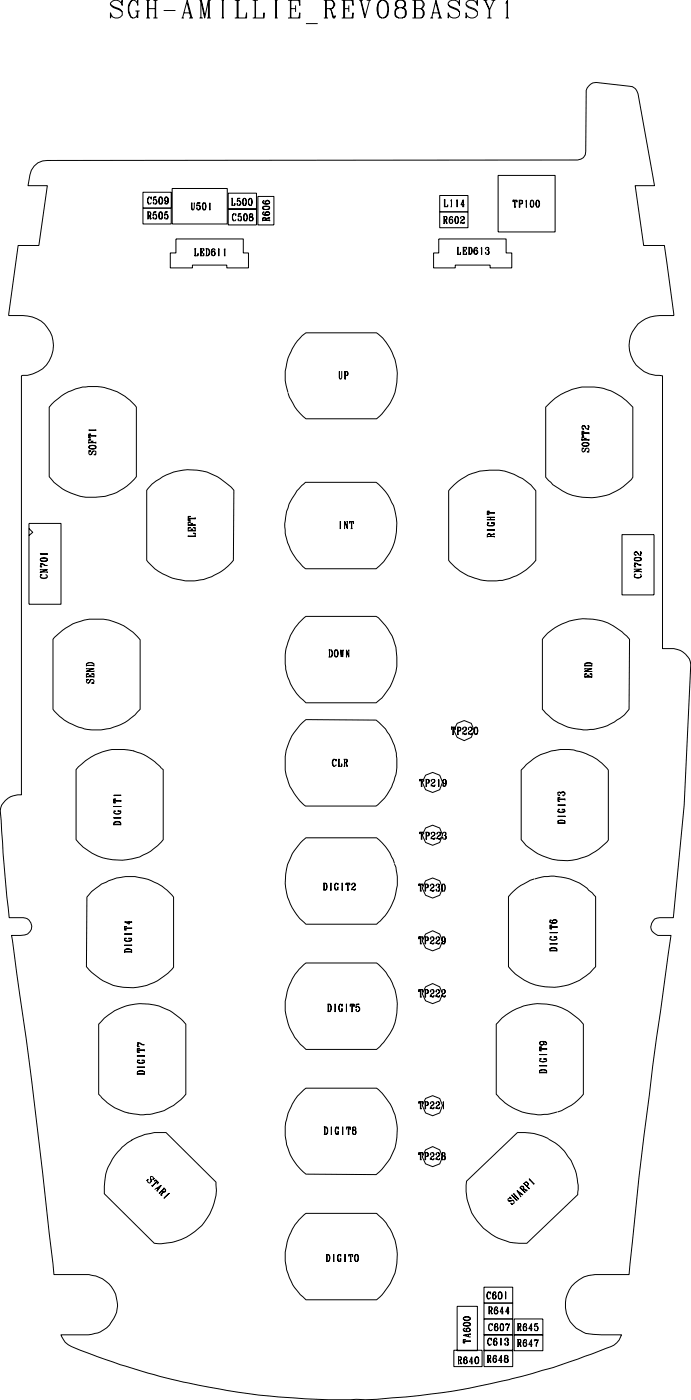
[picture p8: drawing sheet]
<svg xmlns="http://www.w3.org/2000/svg" width="125mm" height="253mm" viewBox="0 0 125 253" stroke-linecap="round" stroke-linejoin="round" font-family="sans-serif">
<g fill="none" stroke="#000" stroke-width=".18">
<path d="M20 .8l.6 .4a1.9 1.9 0 0 1 1.5 1 1.03 1.03 0 0 1-.5 1 1.03 1.03 0 0 1-1.2-.1l-.4-.8v1l.1-.6M21.9 .6l.2-.6v1a1.17 1.17 0 0 0-.9-1 1.17 1.17 0 0 0-1.2 .6 .95 .95 0 0 0 .6 .8l.9 .3 .6 .5M24 0l-.3 .2a2.3 2.3 0 0 0 .3 3.1M24.5 2h.7M24.8 .6l.1 .4v-1l-.1 .6a.75 .75 0 0 0-1.2-.4 2.46 2.46 0 0 0 0 2.9 .75 .75 0 0 0 1.2-.4M24.8 2v1.3M24.9 2v1.3M26.4 3.3h.7M26.4 0h.7M26.7 0v3.3M26.8 1.6h1.3M26.8 0v3.3"/>
<path d="M27.7 3.3h.8M27.7 0h.8M28.1 0v3.3M29.6 1.9h2.1M32.8 3.3h.4M33 3.3l.8-3.3 .9 3.3M33.2 2.3h1.2M33.8 .6l.7 2.7M34.2 3.3h.7M36.1 3.3h.6M36.1 0h.3l.6 2.7M36.3 3.3v-3.3l.7 3.3 .7-3.3v3.3"/>
<path d="M37.4 3.3h.7M37.7 0h.4M37.8 0v3.3M40.1 3.3h.4M40.1 0h.4M40.2 0v3.3M40.3 0v3.3M42.4 3.3h2.2v-1l-.2 1M42.4 0h1M42.9 0v3.3M43 0v3.3M45.7 3.3h2v-1l-.1 1"/>
<path d="M45.7 0h.9M46.1 0v3.3M46.2 0v3.3M49.7 3.3h.5M49.7 0h.5M49.8 0v3.3M49.9 0v3.3M52.1 3.3h2.1v-1l-.2 1M52.1 0h2.1v1l-.2-1M52.5 0v3.3M52.6 1.6h.8M52.6 0v3.3"/>
<path d="M53.4 1v1.2M55.3 4.3h2.1M58.5 3.3h.8M58.5 0h1.4M58.9 0v3.3M59 0v3.3M59.6 1.6l.2 .1M59.8 1.7l.4 1.6h.3l.1-.6M59.8 1.7l.5 1.4h.2l.1-.2M59.9 0a.88 .88 0 0 1 0 1.6M59.9 0a.78 .78 0 0 1 .6 .8 .78 .78 0 0 1-.6 .8h-.9M61.8 3.3h2v-1l-.2 1"/>
<path d="M61.8 0h2v1l-.2-1M62.1 0v3.3M62.3 0v3.3M62.3 1.6h.7M63 1v1.2M64.9 0h.7M65.2 0l.7 3.3 .9-3.3M65.3 0l.6 2.7M66.3 0h.7M69 0a1.55 1.55 0 0 0-.8 1.9l.1 .8a.96 .96 0 0 0 .9 .6 .96 .96 0 0 0 .9-.6v-2.1l-.3-.4-.5-.2a.96 .96 0 0 0-.9 .6 3.7 3.7 0 0 0 .2 2.3l.4 .4M69.3 0a1.6 1.6 0 0 1 .8 1.9 1.43 1.43 0 0 1-.8 1.4M72.1 1.4l-.6 .6v.7l.6 .6"/>
<path d="M72.1 0l-.5 .2-.1 .4v.4a1.24 1.24 0 0 0 1.7 .2v-1l-1.1-.2a.74 .74 0 0 0-.5 .7 .74 .74 0 0 0 .5 .7M72.7 1.4l.3 .2 .3 .4-.1 .9-.5 .4M72.7 0a.72 .72 0 0 1 .3 1.2l-.3 .2 .5 .2 .2 .4v.7l-.1 .2a1.13 1.13 0 0 1-1.9-.2l.1-1 .6-.3M74.5 0h1.6M75 0v3.3M75 1.6h1.1M76.1 1.6a1.01 1.01 0 0 1 0 1.7M76.1 1.6a.88 .88 0 0 1 .6 .8 .88 .88 0 0 1-.6 .9h-1.6M76.1 0a.88 .88 0 0 1 0 1.6M76.1 0a.78 .78 0 0 1 .6 .8 .78 .78 0 0 1-.6 .8M77.8 3.3h.5M78 3.3l.8-3.3 .8 3.3"/>
<path d="M78.2 2.3h1.1M78.8 .6l.8 2.7M79.1 3.3h.8M81 .8l.3 .3 1.2 .5a1.03 1.03 0 0 1 .6 1.1 1.11 1.11 0 0 1-1.2 .6 1.11 1.11 0 0 1-.9-1v1l.2-.6M82.9 .6l.2-.6v1a1.11 1.11 0 0 0-.9-1 1.11 1.11 0 0 0-1.2 .6 .95 .95 0 0 0 .6 .8l1.2 .5 .3 .3M84.2 .8l.6 .4a1.9 1.9 0 0 1 1.5 1v.5a1.11 1.11 0 0 1-1.2 .6 1.11 1.11 0 0 1-.9-1v1l.1-.6M86.1 .6l.2-.6v1a1.11 1.11 0 0 0-.9-1 1.11 1.11 0 0 0-1.2 .6 .74 .74 0 0 0 .6 .8l.9 .3 .6 .5M87.4 0h.7M87.7 0l.7 1.7v1.6M87.7 0l.8 1.7 .8-1.7M88.1 3.3h.7M88.5 1.7v1.6"/>
<path d="M88.8 0h.7M91.4 .6l.3-.6v3.3M91.4 3.3h.6M91.7 .2v3.1M6.2 30.1l.7-.6 .8-.4 .9-.1h95.8a1.45 1.45 0 0 0 1.5-1.6l.1-10.7a1.87 1.87 0 0 1 1.7-1.8l6 .7a1.63 1.63 0 0 1 1.6 1.4l3 16.6h-3.5l1.5 10.8h3.8l1.7 12.7a8.6 8.6 0 0 0-5.8 1 5.4 5.4 0 0 0-2 6.1 5.4 5.4 0 0 0 5.2 3.7l.5 .1v49.4a4.8 4.8 0 0 1 4.2 1 2.49 2.49 0 0 1 1 1.9l-1.2 25.4-2 20.4h-2.5a1.63 1.63 0 0 0-1.6 1.4 1.63 1.63 0 0 0 1.3 1.8h2.4a1207.1 1207.1 0 0 0-7.4 59.4l-.2 2h-6.1a5.5 5.5 0 0 0-5.3 4.6 5.5 5.5 0 0 0 3.6 6l2.9 .3h3.5a3.5 3.5 0 0 1-2.8 2.4 127.5 127.5 0 0 1-78.6 5.6l-4.1-1.1a125.3 125.3 0 0 1-14.5-5.1 4 4 0 0 1-1.3-1.8h5a5.5 5.5 0 0 0 5-4.1 5.5 5.5 0 0 0-2.5-6.1l-1.2-.5-1.3-.2h-6.3a1149.2 1149.2 0 0 0-6.7-54.5l-.9-6.9h1.6a1.63 1.63 0 0 0 2-1.1 1.63 1.63 0 0 0-1.1-2l-2.9-.1a283.4 283.4 0 0 1-1.5-17.6 3.3 3.3 0 0 1 1.7-4.3l1.3-.3h.7v-75.9a5.7 5.7 0 0 0 5.7-4.5 5.5 5.5 0 0 0-5.5-6.4h-2.5l1.7-12.7h3.7l1.6-10.8h-3.5l.6-2.8zM25.8 37.7h5.1v2.8h-5.1zM25.8 34.8h5.1v2.9h-5.1zM26.6 39.6h.3M26.6 38.3h.5M26.8 39.6v-1.3v1.3M26.9 35.6a.89 .89 0 0 0 0 1.3M26.9 39h.1"/>
<path d="M27 39l.1 .6h.2v-.2M27 39l.2 .6 .1-.1M27.1 38.3v.7M27.1 38.3l.2 .3-.1 .3-.4 .1M27.3 35.9l.1 .2v-.5l-.1 .3-.3-.3-.1 .1-.2 .3v.7l.2 .2h.3l.2-.2M27.8 38.4l.4-.1h-.4l-.2 .7 .3-.2h.3l.1 .6-.1 .2h-.4l-.2-.2 .1-.1v.1M27.8 35.7l.4-.1h-.4l-.1 .7 .2-.2h.2h.1l.2 .5-.2 .3h-.4l-.1-.3v.1M28.1 38.8l.2 .4-.2 .4M28.1 36.1l.2 .4-.2 .4M29 38.3l-.3 .3v.8l.1 .2h.4l.1-1-.2-.3a.82 .82 0 0 0-.1 1.3M29 35.6l-.3 .3v.8l.1 .2h.4l.2-.7-.2-.5-.1-.1a.82 .82 0 0 0-.1 1.3M29.1 38.3a.89 .89 0 0 1 0 1.3"/>
<path d="M29.1 35.6a.89 .89 0 0 1 0 1.3M29.8 38.4l.5-.1h-.5v.7l.1-.2h.4l.1 .6-.1 .2h-.5v-.3v.1M30 35.6l-.2 .5 .2 .4M30.1 38.8l.3 .4-.3 .4M30.1 35.6l.3 .3v.8l-.3 .2M30.4 36.1v.2l-.3 .2-.3-.2v-.4l.3-.3a.82 .82 0 0 1 .1 1.3h-.4v-.2M31.1 34.1h10v6.4h-10zM34.5 36.7h.3M34.6 36.7v.9l.2 .4 .2-.1 .1-1.2M34.7 36.7l.1 1.3M35 36.7h.2M35.6 36.7h.5h-.5"/>
<path d="M35.6 36.7l-.1 .6 .1-.1h.5l.1 .3-.1 .3-.2 .2-.3-.1v-.3v.2M35.9 37.2h.2v.1v.5l-.2 .2M36.8 36.7h-.1a1.04 1.04 0 0 0 .1 1.3l.3-.1a1.1 1.1 0 0 0 0-1.2h-.4v.3v.8l.1 .2M37 36.7l.2 .3v.8l-.2 .2M37.8 38h.2M37.9 36.7v1.3v-1.3l-.1 .3M41.2 35v2.8h5.2v2.9h-5.2v-2.9h5.2v-2.8zM41.8 37.2h.6M41.8 35.9h.3M41.9 35.9v1.3M42 35.9v1.3M42.3 38.7a.89 .89 0 0 0 0 1.2"/>
<path d="M42.4 37.2v-.4v.4M42.6 38.8l-.3-.1-.3 .3v.7l.2 .2h.3l.1-.2M42.6 38.7v.3M43 36l.4-.1h-.4l-.1 .6 .3-.2 .3 .2v.3l-.1 .4h-.4l-.1-.3M43.1 38.8l.4-.1h-.4l-.1 .6 .2-.2 .3 .1 .1 .6-.1 .1h-.4l-.1-.2M43.2 36.3l.3 .4-.3 .5M43.4 39.1l.2 .3-.2 .5M44.1 35.9l-.2 .2v.8l.1 .3h.4a.92 .92 0 0 0-.2-1.3 .82 .82 0 0 0-.1 1.3M44.2 35.9a.89 .89 0 0 1 0 1.3M44.3 38.7l-.2 .2v.8v.2h.5a.92 .92 0 0 0-.2-1.2 .82 .82 0 0 0-.1 1.2M44.4 38.7a.89 .89 0 0 1 0 1.2M45.2 35.9l-.3 .2v.8l.2 .3h.3a.92 .92 0 0 0-.1-1.3 .82 .82 0 0 0-.1 1.3"/>
<path d="M45.3 35.9l.2 .2v.8l-.2 .3M45.3 39.3h-.1l-.1 .1 .1 .5h.1M45.3 38.7l-.2 .1a.34 .34 0 0 0 .4 .5l.2-.3-.2-.3-.3 .1v.4l.1 .1M45.5 39.3l.2 .1-.2 .5M45.5 38.7v.6l.3 .1-.2 .5h-.5v-.5l.2-.1M46.6 35.6h2.9v5.1h-2.9zM47.5 39.5h.6M47.5 39.5l.2-.1h.3l.1 .5M47.5 39.9h1.2h-1.2M47.5 38.7l.2 .1a.82 .82 0 0 0 1-.1M47.5 37.6a.91 .91 0 0 1 1.2 0M47.5 37.7l.2 .2h.8l.2-.3-.2-.3h-.8l-.2 .4a.91 .91 0 0 0 1.2 0"/>
<path d="M47.5 36.6a.81 .81 0 0 0 1.2 .1M47.5 39.5v.5M47.6 38.4l.1-.1-.2 .2v.2l.2 .2h.9l.1-.2-.1-.4h-.5l-.2 .3 .4 .3M47.6 36.4l.1-.1-.2 .3 .2 .3h.9l.1-.2-.1-.4-.3-.1-.4 .4 .4 .3M47.9 38.6l.4-.3 .4 .3M47.9 36.6l.4-.3 .4 .3M48.1 39.5l.6-.1v.1zM48.1 39.6v.1M48.7 39.8v.2M79.5 38.3h5.1v2.9h-5.1zM79.5 35.4h5.1v2.9h-5.1zM80.2 39.2h.4"/>
<path d="M80.2 37.4h.7v-.3l-.1 .3M80.2 39.2v1.3M80.2 36.1h.3M80.3 36.1v1.3M80.3 39.2v1.3M80.4 36.1v1.3M80.5 39.8l.1 .1M80.6 39.9l.1 .5 .1 .1v-.2M80.6 39.9l.2 .5M80.6 39.2l.2 .1v.4l-.2 .1M80.6 39.2l.2 .1v.4l-.5 .1M81.4 37.4h.3"/>
<path d="M81.5 39.2l-.2 .2v.9l.1 .2M81.6 39.7l.2 .2v.4l-.2 .2M81.6 36.2v1.2v-1.3l-.2 .3M81.8 39.4h-.1l.1-.1-.3-.1a.71 .71 0 0 0-.3 .6 .71 .71 0 0 0 .4 .7l.3-.4-.2-.4h-.3l-.1 .3M82.5 39.2a.72 .72 0 0 0 .1 1.3 .8 .8 0 0 0-.1-1.3l-.2 .2v.8l.2 .3M82.5 37.4h.2M82.6 39.2l.2 .2v.8l-.2 .3M82.6 36.2v1.2v-1.3l-.1 .3M83.3 39.4h-.1a.42 .42 0 0 1 .7-.1v.4a.72 .72 0 0 0-.7 .8M83.6 37.4h.3M83.6 39.2l.3 .3-.4 .4M84 37.1h-.7l.4-1v1.3"/>
<path d="M90 31.7h10.3v10.3h-10.3zM92.8 36.6v-.4v.4M92.8 36.2h.6v.4v-.4M92.9 37.5h.4M93 36.2v1.3M93.1 36.2v1.3M93.8 37.5h.2M93.8 36.2h.4M93.9 36.2v1.3M94 36.2v1.3M94.2 36.2l.2 .1v.5l-.2 .1M94.2 36.2a.35 .35 0 0 1 .3 .4 .35 .35 0 0 1-.3 .3h-.2"/>
<path d="M95.1 37.5h.1M95.1 36.3v1.2v-1.3v.3M96.1 36.2a.75 .75 0 0 0 .1 1.3 .77 .77 0 0 0-.1-1.3l-.2 .3v.7l.2 .3M96.2 36.2l.2 .3v.7l-.2 .3M97.1 36.2a.75 .75 0 0 0 .2 1.3 .77 .77 0 0 0-.2-1.3l-.2 .3v.7l.2 .3M97.3 36.2l.1 .3v.7l-.1 .3M31.8 43.2h12.2v2.6h.9v2.7h-3.9v-.5h-6.2v.5h-4v-2.7h1zM35.1 46.3h.7v-.4l-.1 .4M35.1 45h.4M35.3 45v1.3v-1.3M36.1 46.3h.7v-.4v.4M36.1 45h.7v.4v-.4"/>
<path d="M36.3 46.3v-1.3v1.3M36.3 45.6h.3M36.6 45.4v.5M37.2 45h.4M37.3 46.3v-1.3v1.3M37.6 45l.2 .4v.7l-.2 .2M37.6 45l.2 .3v.7l-.2 .3h-.4M38.5 45l-.2 .3v.8l.2 .2M38.6 45.4l.3 .5-.3 .4M38.8 45.2l.1 .1-.2-.3a.66 .66 0 0 0-.5 .6 .66 .66 0 0 0 .4 .7l.3-.2-.1-.6-.3-.1-.2 .5M39.5 46.3h.1M39.5 45.1v1.2v-1.3v.3"/>
<path d="M40.5 45.3l.2-.3v1.3M40.5 46.3h.2M40.6 45.1v1.2M79.3 43.2h12.2v2.6h1v2.7h-3.9v-.5h-6.3v.5h-3.9v-2.7h.9zM80.2 40.5h.2M82.6 46h.6v-.3v.3M82.6 44.8h.3M82.7 44.8v1.2M82.8 44.8v1.2M83.6 46h.7v-.3l-.1 .3M83.6 44.8h.7v.3l-.1-.3M83.7 44.8v1.2"/>
<path d="M83.8 45.4h.3M83.8 44.8v1.2M83.9 40.1l-.1 .4-.4-.2M83.9 40.3l-.7 .1M84.1 45.1v.5M84.7 44.8h.3M84.8 44.8v1.2M85 44.8l.3 .2v.7l-.3 .3M85 44.8a.67 .67 0 0 1 .3 .7 .67 .67 0 0 1-.6 .5M86 45.3l.3 .3-.3 .4M86 44.8l-.2 .2a.74 .74 0 0 0 .1 1M86.2 44.9l.1 .1-.3-.2-.3 .2v.9l.2 .1 .4-.1 .1-.3-.2-.3h-.3l-.2 .3"/>
<path d="M87 46h.1M87.1 44.9v1.1v-1.2l-.1 .2M87.8 45h-.1a.36 .36 0 0 1 .6-.1v.4h-.3M88.2 44.8l.1 .1-.1 .4a.45 .45 0 0 1 .1 .7 .35 .35 0 0 1-.4 0 .35 .35 0 0 1-.2-.3l.1 .1M88.3 45.4v.6h-.1M9.3 73.2a10.2 10.2 0 0 1 15.3 .5v12.6a10.1 10.1 0 0 1-14.9 1l-.8-1v-12.6zM16 79.6h.4h-.4v.7M16 78.6h.4h-.4v.7h.4l-.4-.1M16 78.8h1.3M16 78.9h1.3M16.1 77.9h1.2M16.4 79.9h.5"/>
<path d="M16.6 79.9v.2M17.3 77.8h-1.3l.3 .2M17.3 77.7v.3M17.3 78.8v.2M17.3 79.9v.4M52.1 71.1a10 10 0 0 1 2.9-10.6l.3-.3h12.8a10 10 0 0 1 0 15.6h-12.8a9.7 9.7 0 0 1-3.2-4.7M61.3 67.3h.1M61.7 67.3h.2M61.8 67.3v1.1l-.2 .2-.3-.2v-1.1v1.1l.2 .2M62.3 67.3h.4M62.3 68.6h.2M62.4 68.6v-1.3v1.3"/>
<path d="M62.7 67.3l.2 .2-.2 .4M62.7 67.3l.2 .1v.4l-.5 .1M98.6 73.7a10.2 10.2 0 0 1 13.7-1.9l2.1 1.9v12.7a10.2 10.2 0 0 1-15.8 0zM105.2 79.1h.3h-.3v.7M105.2 78.1h.3h-.3v.7h.3l-.3-.1M105.2 77.3l.3-.2 .4 .4M105.2 78.3h1.3M105.2 78.4h1.3M105.4 77.7h-.1l-.1-.2 .1-.4h.4a.72 .72 0 0 0 .8 .6M105.5 79.3h.5M105.8 79.3v.3M106.1 77.1h.4l-.2 .5"/>
<path d="M106.3 77.1l.1 .6M106.5 79.6h-1.3h1.3M106.5 78.2v.4M106.5 79.4v.4M5.2 94.7h5.8v14.7h-5.8zM5.2 95.7l.7 .6-.7 .6M16 80.9a.91 .91 0 0 1 1.3 0M16 81a.94 .94 0 0 0 1.3 .1v-.3l-.2-.2h-.7l-.4 .3 .4 .3h.7l.2-.2M16.2 81.6h-.2h.4h-.2a.34 .34 0 0 0-.2 .5 .34 .34 0 0 0 .6 .1l.3-.6M17.2 82.2l.1 .1h-.3l.3-.2v-.4l-.1-.1a.59 .59 0 0 0-.7 .6l-.1 .1M17.3 80.1h-1.3h1.3M27.5 87.6a10.3 10.3 0 0 1 12.3-1l2 1.5 .5 .6-.1 12.7a10 10 0 0 1-15.7 0v-12.7z"/>
<path d="M34 95.6l.4-.1h-.4v.7M34 94.6l.4-.1h-.4v.7M34 93.6l.4-.1h-.4v.6M34 96.9v.3M34 97h1.3M34 97.1h1.3M34 96h1.3M34 96.1h1.3M34 95h1.3M34 95.1h1.3M34 93.8h1.3M34 93.9h1.3"/>
<path d="M34.4 94.1h-.4h.4M34.4 95.7h.5M34.4 94.7h.5M34.7 94.7v.3M34.7 95.7v.3M35.3 96.6l-.4-.1h.4v.7M35.3 95.6l-.4-.1h.4v.7M35.3 93.6v.4M35.3 94.9v.3M54.5 87.9l.7-.6h12.8a10 10 0 0 1 0 15.6h-12.8a10 10 0 0 1-2.7-12.1l1.2-2zM61.4 95.7h.2M61.4 94.4h.2"/>
<path d="M61.5 94.4v1.3v-1.3M62.2 95.7h.2M62.2 94.4h.2l.4 1.2M62.3 94.4v1.3M62.6 94.4h.3M62.8 94.4v1.3l-.4-1.1M63.2 94.7v-.3v.3M63.2 94.4h.7v.3l-.1-.3M63.4 95.7h.3M63.6 94.4v1.3v-1.3M81.4 88.4a10.2 10.2 0 0 1 15.4 .4v12.6a10.1 10.1 0 0 1-15.7 0v-12.6zM88.1 96.8h.6"/>
<path d="M88.1 96.8l.2-.2 .4 .1v.4M88.1 97.1h1.3h-1.3M88.1 95.9h1.3h-1.3M88.1 95l.3 .2h.6l.4-.2M88.1 93.6h1.3h-1.3M88.1 94.1h1.3h-1.3M88.1 92.5h.3h-.3v.6M88.1 93.6v.1M88.1 94v.1M88.1 95.8v.2M88.1 96.8v.5M88.1 94.6h.3"/>
<path d="M88.1 92.8h1.3M88.1 92.9h1.3M88.2 94.6l-.1 .3 .1 .3h1l.2-.2-.2-.4M88.4 93.1h-.3h.3M88.7 93.6v.5M88.8 96.8l-.1 .1M88.8 94.6h.6h-.6M88.8 94.6v.2M89.2 96.6l.2 .1-.6 .1M89.3 96.6l-.5 .2M89.4 92.7v.3M89.4 93.6v.1"/>
<path d="M89.4 94v.1M89.4 95.8v.2M89.4 97v.3M105.2 80.4l.5-.3 .6 .1 .2 .2M105.2 80.4a.73 .73 0 0 0 1.3 0l-.4-.3h-.7l-.2 .3 .2 .3h.7l.4-.3M106 81.1l-.1 .1-.2 .5-.3 .1-.2-.3v-.1l.3-.3h-.3l.2 .1M106.3 81.7l.2 .1h-.4l.4-.3v-.1l-.2-.3h-.3l-.6 .7M112.4 96.8h5.8v10.9h-5.8zM115.7 99.9l.2 .1-.2 .4M115.7 99.9l.1 .6M7.3 104.4l.3 .2h.6l.4-.2M7.3 103.1h1.3l-1.2 .4"/>
<path d="M7.3 101.2a.91 .91 0 0 1 1.3 0M7.3 101.3l.2 .3h.8l.3-.3-.3-.3h-.8l-.2 .2a.84 .84 0 0 0 1.3 .1M7.3 104h.3M7.3 103v.2M7.3 103.5v.2M7.3 103.5h1.3M7.3 102.6h.3M7.4 100.3h1.2M7.4 104l-.1 .4a.72 .72 0 0 0 .6 .3 .72 .72 0 0 0 .7-.4l-.2-.3h-.2M7.6 102l.4 .3h.6l-1.3-.3h.1l-.1 .4 .1 .2v-.4M8.5 103.1l-1.2 .4M8.6 100.2h-1.3l.2 .2"/>
<path d="M8.6 100.1v.3M8.6 103.4v.3M9.8 115.4a11.2 11.2 0 0 1 6.3-3.3 10.3 10.3 0 0 1 9.2 3.7v12.6a10.1 10.1 0 0 1-15.7 0v-12.7zM54 112.7l1.3-1.1h12.7a10 10 0 0 1 1 14.8l-1 .8h-12.7a10 10 0 0 1-1.3-14.5zM59.4 117.6h.5l.2 .5-.1 .6-.2 .2M59.6 118.9v-1.3v1.3M59.8 117.6l.3 .3v.7l-.3 .3h-.4M60.7 117.6h-.1a.92 .92 0 0 0 .1 1.3l.4-.3v-.7l-.2-.3h-.2l-.2 .3v.7l.2 .3M60.8 117.6a.89 .89 0 0 1 0 1.3M61.5 117.6h.2M61.9 117.6v1M61.9 117.6h.2"/>
<path d="M62 117.6l-.1 1.3-.1-1.3-.1 1.3-.1-1.3 .1 1M62.5 117.6h.1M62.5 118.9h.2M62.6 117.6v1.3M62.6 117.6l.4 1.1M63 117.6h.1M63 117.6v1.3l-.4-1.2M99 114.6a10.3 10.3 0 0 1 14.8 1.1l-.1 12.7a8.9 8.9 0 0 1-3.5 2.7 10.1 10.1 0 0 1-12.2-2.7v-12.7zM114.6 104.3l.4 .2h.7l.2-.2M114.6 103h1.3l-1.1 .4M114.6 101.2a.91 .91 0 0 1 1.3 0M114.6 101.2l.3 .3h.8l.2-.3-.2-.3h-.8l-.3 .3a.84 .84 0 0 0 1.3 0"/>
<path d="M114.6 100.1l.4-.2 .4 .4M114.6 102.6h.4M114.6 103.9h.4M114.6 102.9v.2M114.6 103.4v.2M114.6 103.4h1.3M114.8 103.9l-.2 .4a.72 .72 0 0 0 .7 .3 .72 .72 0 0 0 .6-.4l-.2-.3M114.8 102.1v.4M114.8 102.5l.1 .1M114.9 100.5l.1-.1-.2 .1-.2-.2v-.2l.2-.2a.59 .59 0 0 1 .6 .5l.5 .1M115 101.9l.4 .4h.5l-1.3-.4h.2l-.2 .4 .2 .2M115.8 103l-1.2 .4"/>
<path d="M115.9 103.4v.2M15.6 122h.4h-.4v.6M15.6 121h1.4l-1.2 .5M15.6 120.2a1 1 0 0 1 1.4 0M15.6 120.2l.4-.3h.6l.4 .3v.4M15.6 120.2v.4M15.6 120.9v.2M15.6 121.5h1.4M16 122.2h.6M16.3 122.2v.3M16.6 123l-.6 .6-.4-.2 .1-.3 .3-.1h-.4l.3 .1M16.7 123.6h.3h-.4l.3-.1a.34 .34 0 0 0-.1-.5 .34 .34 0 0 0-.5 .1l-.3 .5"/>
<path d="M16.8 121l-1.2 .5v.1M17 122h-.4h.4v.6M17 122.5h-1.4h1.4M17 120.4h-1.4h1.4M17 121.4v.2M24.1 135.9a11.5 11.5 0 0 1 5.4 3.4v12.7a10.2 10.2 0 0 1-15.8 0v-12.7a10.3 10.3 0 0 1 10.5-3.4M54.3 131.2l1-1 12.7 .1a9.9 9.9 0 0 1 0 15.6h-12.8a10.8 10.8 0 0 1-3.6-6.5 10.2 10.2 0 0 1 2.7-8.2zM60.4 137.4l-.2 .3v.7l.2 .3M60.7 137.6l-.1-.2h-.4a.81 .81 0 0 0 .3 1.3l.2-.2v-.1M60.7 137.4v.4M61.1 138.7h.7v-.4v.4M61.1 137.4h.3"/>
<path d="M61.3 137.4v1.3v-1.3M62.1 137.4h.5M62.1 138.7h.3M62.3 137.4v1.3v-1.3M62.4 138l.1 .1M62.5 138.1l.3 .6-.2-.1zM62.6 137.4v.6M62.6 137.4l.2 .2-.1 .3-.4 .1M81.6 132v-.4v.4M81.6 131.6h.7v.4l-.1-.4M81.8 132.9h.2M81.9 131.6v1.3"/>
<path d="M82.6 132.9h.3M82.6 131.6h.5M82.7 131.6v1.3M82.8 131.6v1.3M83.1 131.6l.1 .2v.4l-.1 .1M83.1 131.6l.2 .2v.3l-.1 .2h-.4M83.6 132.8h.7M83.6 131.8v.2v-.2l.3-.2 .3 .1 .1 .1v.2l-.7 .5v.4M84.1 131.6l.1 .2v.3l-.3 .3M84.3 132.6l-.1 .3h-.2l-.2-.1M84.7 132.8h.7M84.7 131.8v.2v-.2l.2-.2 .4 .1 .1 .1v.2l-.7 .5v.4"/>
<path d="M85.1 131.6l.2 .2v.3l-.4 .3M85.4 132.6l-.1 .3h-.3l-.2-.1M85.9 131.6a.91 .91 0 0 0 .1 1.3 .78 .78 0 0 0-.1-1.3l-.1 .2v.9l.1 .2M86 131.6l.3 .2v.9l-.3 .2M95.1 138.4a10.1 10.1 0 0 1 14.9 1v12.7a10.1 10.1 0 0 1-15.8-.1v-12.6zM105.7 122h.3h-.3v.6M105.7 121h1.3l-1.1 .5M105.7 120.2l.3-.2h.7l.3 .2M105.7 120.2l.2-.2 .7-.1 .4 .2v.5M105.7 121.5h1.3M105.7 122.5h1.3M105.7 120.2v.4"/>
<path d="M105.7 120.9v.3M105.7 120.4h1.3M105.7 120.5h1.3M106 122.2h.6M106.3 122.2v.3M106.9 121l-1.2 .5v.1M107 122h-.4h.4v.6M107 121.5v.1M20.6 149l.3-.2h.7l.2 .2M20.6 149a.68 .68 0 0 1 .7-.3 .68 .68 0 0 1 .5 .7M20.6 147.1a.91 .91 0 0 0 1.2 0M20.6 146h1.2h-1.2"/>
<path d="M20.6 144.7l.3-.1h-.3v.7M20.6 145h1.2h-1.2M20.6 145.9v.2M20.6 147.9v.2h1.2v-.2M20.6 149v.4M20.6 149.2h1.2M20.6 149.3h1.2M20.6 148h1.2M20.6 146.8h.3M20.6 143.9h1.2h-1.2l.2 .1M20.7 146.8l-.1 .3 .3 .2h.7l.2-.2-.1-.3M20.9 145.3h-.3h.3"/>
<path d="M21.3 146.8h.5h-.5M21.3 146.6v.3M21.8 143.9v.1M21.8 144.8v.3M21.8 145.9v.2M58.4 159.8h.4M58.5 159.8v1.3M58.6 159.8v1.3M58.8 159.8l.2 .4v.6l-.2 .3M58.8 159.8a.67 .67 0 0 1 .3 .8 .67 .67 0 0 1-.7 .5M59.7 159.8h.2M59.8 159.8v1.3v-1.3"/>
<path d="M60.7 159.8a.89 .89 0 0 0 0 1.3M61.1 159.8v.4zM61.8 159.8h.1M61.9 159.8v1.3v-1.3M62.6 159.8l-.1 .4v-.4h.7v.4l-.1-.4M62.9 159.8v1.3v-1.3M64 159.8l.2 .2v.3l-.4 .3M71.3 156.3a9.7 9.7 0 0 0-3.2-4.7h-12.8a10 10 0 0 0 0 15.7h12.8a10 10 0 0 0 3.2-10.9M75.9 151v-.4v.4M75.9 150.6h.7v.4l-.1-.4M75.9 141.4v-.3v.3M75.9 141.1h.7v.3l-.1-.3"/>
<path d="M76.1 151.9h.2M76.1 142.3h.2M76.2 141.1v1.2M76.2 150.6v1.3M76.9 149.9l1.3-.5 1.3 .5 .5 1.2-.5 1.4-1.3 .5-1.3-.5-.6-1.4zM76.9 159.4l1.3-.5 1.3 .5 .5 1.4-.5 1.2-1.3 .5-1.3-.5-.6-1.2zM76.9 140.3l1.3-.5 1.3 .5 .5 1.3-.5 1.3-1.3 .5-1.3-.5-.6-1.3zM76.9 151.9h.3M76.9 150.6h.4M76.9 142.3h.3M76.9 141.1h.4M77 141.1v1.2"/>
<path d="M77 150.6v1.3M77.1 141.1v1.2M77.1 150.6v1.3M77.3 150.6l.2 .1v.5l-.2 .1M77.3 150.6a.35 .35 0 0 1 .3 .4 .35 .35 0 0 1-.3 .3h-.2M77.3 141.1h.2v.5l-.2 .1M77.3 141.1h.2l.1 .4-.3 .2h-.2M77.9 150.9l.1 .1v-.3a.33 .33 0 0 1 .5 0 .33 .33 0 0 1 0 .4l-.1 .1a.65 .65 0 0 0-.5 .7M77.9 142.2h.7M77.9 141.3l.1-.2a.35 .35 0 0 1 .4 0 .35 .35 0 0 1 .2 .3l-.7 .6v.3M77.9 141.3h.1M78.4 150.6l.1 .1v.4l-.3 .3"/>
<path d="M78.4 141.1h.1v.4l-.3 .2M78.6 151.5l-.1 .4h-.2l-.2-.2M78.6 151.7l-.7 .1M78.6 142l-.1 .3h-.2l-.2-.1M79.1 150.9l-.1 .1a.33 .33 0 0 1 .4-.4 .33 .33 0 0 1 .1 .6l-.4 .2-.1 .5M79.2 142.3h.2M79.3 141.1v1.2v-1.2l-.1 .2M79.4 150.6l.2 .1v.4l-.4 .3M79.6 151.5v.4h-.3l-.2-.2M79.6 151.7l-.6 .1M80.1 150.9h-.1a.36 .36 0 0 1 .6-.2v.4l-.4 .1M80.2 141.1l-.1 .1v.5l.1 .1"/>
<path d="M80.3 141.1l.3 .1v.8l-.3 .3M80.4 150.6l.2 .2-.2 .4a.35 .35 0 0 1 .3 .4 .35 .35 0 0 1-.4 .3 .35 .35 0 0 1-.3-.4l.1 .1M80.6 151.3v.5l-.2 .1M80.6 141.5v.2l-.3 .1-.2-.1-.1-.3 .3-.3a.76 .76 0 0 1 0 1.2l-.2-.1v-.2v.2M96.6 159.1a9.8 9.8 0 0 0-4.7 3.2v12.7a10.2 10.2 0 0 0 15.8 0v-12.7l-.4-.4a9.5 9.5 0 0 0-5.4-3.1 9.3 9.3 0 0 0-5.2 .3M100.8 148.7a.87 .87 0 0 1 1.3 0v.4M100.8 147.7h1.3h-1.3M100.8 146.8l.3 .2h.7l.3-.2M100.8 145.7h1.3h-1.3M100.8 144.4h.4h-.4v.6h.4h-.4M100.8 143.6v-.2h.5l.1 .2 .1-.3h.5l.1 .5-.2 .2-.2-.1h.2M100.8 145.6v.2"/>
<path d="M100.8 147.7v.1M100.8 148.9h1.3M100.8 149h1.3M100.8 144.6h1.3M100.8 144.7h1.3M101 146.6l-.2-.1h.4l-.4 .1v.3a.9 .9 0 0 0 1.3-.2l-.1-.1M101.4 143.7l-.2-.4-.4 .1v.5h.3M101.5 143.4l.4-.1 .2 .3M101.6 146.4v.2M101.6 146.5h.5M101.6 146.6h.5M102.1 148.7l-.1-.2h-1l-.2 .1v.5"/>
<path d="M102.1 144.5v.4M102.1 145.6v.2M102.1 147.7v.1M16.6 161.4a10.1 10.1 0 0 1 14.8 1v12.7a10.1 10.1 0 0 1-15.8-.1l.1-12.6zM22.5 172l.4-.2h.7l.2 .2M22.5 172l.3-.2h.7l.3 .2v.4M22.5 171.1h1.3h-1.3M22.5 170.1l.3 .2h.7l.3-.2M22.5 169h1.3h-1.3M22.5 167.7h.4h-.4v.6M22.5 169v.1M22.5 171v.2"/>
<path d="M22.5 172v.4M22.5 169.8h.4zM22.5 168h1.3M22.6 166.9h1.2M22.7 169.9l-.2 .2a.74 .74 0 0 0 1.3 0l-.2-.2M22.9 168.3h-.4h.4M23.3 169.7v.3M23.3 169.8h.5M23.3 169.9h.5M23.4 166.7v.6l-.9-.4h1.3M23.8 172.3h-1.3h1.3M23.8 166.8v.2"/>
<path d="M23.8 167.9v.2M23.8 169v.1M23.8 171v.2M54 175.5l1.3-1.2h12.8a10 10 0 0 1 0 15.6h-12.8a10 10 0 0 1-1.3-14.4zM59.7 161.1h.2M60.9 160.6h.3M61 160l-.3-.2-.2 .4 .1 .7 .1 .2 .3-.2M61 160.6v.5M61.1 160.6v.5M61.8 161.1h.1M62.7 161.1h.3M63.6 160.1v.1a.33 .33 0 0 1 .4-.3 .33 .33 0 0 1 .1 .5l-.4 .2-.1 .5"/>
<path d="M64.2 160.8v.3l-.5-.2M64.2 160.9l-.6 .1M75.7 179.5v-.4v.4M75.7 179.1h.7v.4l-.1-.4M75.7 170v-.4v.4M75.7 169.6h.7v.4l-.1-.4M75.7 160.3v-.3v.3M75.7 160h.7v.3l-.1-.3M75.9 170.8h.3M75.9 161.3h.3M76 160v1.3M76 169.6v1.2"/>
<path d="M76 179.1v1.4M76.1 160v1.3M76.1 169.6v1.2M76.1 179.1v1.4M76.8 169.6h.4M76.8 179.1h.4M76.8 170.8h.2M76.8 161.3h.2M76.8 160h.4M76.8 160v1.3M76.8 169.6v1.2M76.8 179.1v1.4"/>
<path d="M76.9 160v1.3M76.9 169.6v1.2M76.9 179.1v1.4M77.2 179.1l.1 .2v.4l-.1 .1M77.2 179.1l.2 .3-.1 .4h-.4M77.2 169.6l.1 .1v.4l-.1 .1M77.2 169.6l.2 .2-.1 .4h-.4M77.2 160l.1 .2v.4l-.1 .1M77.2 160l.1 .1 .1 .3-.1 .2-.4 .1M77.9 179.4v.1l-.1-.1a.36 .36 0 0 1 .5-.2 .36 .36 0 0 1 0 .6 .57 .57 0 0 0-.5 .7M77.9 169.8v.2l-.1-.1a.36 .36 0 0 1 .5-.3 .36 .36 0 0 1 0 .6 .55 .55 0 0 0-.5 .6M77.9 160.3h-.1a.33 .33 0 0 1 .5-.3 .33 .33 0 0 1 0 .6 .7 .7 0 0 0-.5 .7"/>
<path d="M78.2 179.1l.2 .2v.3l-.4 .3M78.2 169.6l.2 .1v.4l-.4 .2M78.2 160l.2 .2v.3l-.4 .3M78.5 170.6l-.1 .2h-.3l-.2-.1M78.5 170.7l-.2 .1-.4-.1h-.1M78.5 161l-.1 .3h-.3l-.2-.2M78.5 161.1l-.2 .2-.4-.2-.1 .1M78.9 179.4v.1l-.1-.1a.36 .36 0 0 1 .6-.2 .36 .36 0 0 1-.1 .6 .57 .57 0 0 0-.5 .7M78.9 169.8v.2l-.1-.1a.36 .36 0 0 1 .6-.3 .36 .36 0 0 1-.1 .6 .55 .55 0 0 0-.5 .6M78.9 160.3h-.1l.3-.3 .3 .1v.4l-.3 .1M79.2 179.1l.2 .2v.3l-.3 .3M79.2 169.6l.2 .1v.4l-.3 .2"/>
<path d="M79.2 160l.2 .2-.2 .4 .3 .2-.1 .5h-.5v-.3M79.4 160.7v.5l-.2 .1M79.5 170.6l-.1 .2h-.3l-.1-.1M79.5 170.7l-.2 .1-.3-.1h-.2M79.9 179.4v.1l-.1-.1a.36 .36 0 0 1 .6-.2 .36 .36 0 0 1-.1 .6 .57 .57 0 0 0-.5 .7M80.1 169.6l-.2 .2v.4l.2 .2M80.1 160l-.1 .1a1.1 1.1 0 0 0 0 1.2h.3a1.05 1.05 0 0 0-.1-1.3h-.1l-.2 .3v.7l.2 .3M80.2 179.1l.2 .2v.3l-.3 .3M80.2 169.6l.2 .2v.8l-.2 .2M80.2 160l.2 .3v.7l-.2 .3M80.4 170l-.1 .3-.2 .1-.2-.2-.1-.2 .3-.4h.1a1.05 1.05 0 0 1 .1 1.2h-.4v-.1M99.4 171.8l.3-.2h.6l.4 .2"/>
<path d="M99.4 171.8v-.1a.9 .9 0 0 1 1.3 .1v.4M99.4 170.8h1.3h-1.3M99.4 169.9a.87 .87 0 0 0 1.3 0M99.4 168.8h1.3h-1.3M99.4 167.5l.3-.1h-.3v.7h.3l-.3-.1M99.4 167.8h1.3h-1.3M99.4 166.8l.3 .2h.8l.2-.2M99.4 168.7v.2M99.4 170.7v.2M99.4 171.8v.4M99.4 172h1.3M99.4 172.1h1.3"/>
<path d="M99.6 169.6h-.2h.3l-.3 .1v.3l.3 .1h.8l.2-.2-.2-.3M99.6 166.5h-.2v.4a.78 .78 0 0 0 1.3-.2l-.4-.3-.5 .3 .1 .2 .4 .1M99.6 166.5h.1M99.8 166.7l.3-.2h.4l.2 .2M100.2 169.5v.2M100.2 169.6h.5M100.7 167.6v.4M100.7 168.7v.2M100.7 170.7v.2M24.8 194.1a.91 .91 0 0 1 1.3 0M24.8 194.1l.4-.3h.6l.3 .2v.5M24.8 193.1h1.3h-1.3"/>
<path d="M24.8 192.2l.4 .2h.6l.3-.2M24.8 191.1h1.3h-1.3M24.8 189.8h.4h-.4v.6h.4h-.4M24.8 191v.2M24.8 193.1v.1M24.8 194.1v.4M24.8 194.3h1.3M24.8 194.4h1.3M24.8 191.9h.4zM24.8 190h1.3M24.8 190.1h1.3M24.8 189.4h.4"/>
<path d="M25 192l-.2 .1a.9 .9 0 0 0 1.3 .2v-.3h-.2M25 188.9v.4M25 189.3l.1 .1M25.2 188.7l.5 .4h.4h-.3a1.09 1.09 0 0 0-1-.4h.2l-.2 .5 .2 .1M25.7 191.8v.2M25.7 191.9h.4M25.7 192h.4M26.1 189.9v.4M26.1 191v.2M26.1 193.1v.1M53.8 198.4l1.5-1.5h12.8a10 10 0 0 1-.1 15.7l-12.7-.1a10 10 0 0 1-1.5-14.1zM59.2 181.7h.4"/>
<path d="M59.3 181.7v1.4M59.4 181.7v1.4M59.6 181.7l.2 .4v.6l-.2 .4M59.6 181.7a.82 .82 0 0 1 0 1.4h-.4M60.5 181.7h.2M60.5 183.1h.2M60.6 181.7v1.4v-1.4M61.5 181.7a.98 .98 0 0 0 0 1.4M61.7 182.6h.2M61.8 182l.1 .2v-.5l-.1 .3-.3-.3-.2 .4v.6l.1 .3 .2 .1 .2-.3M61.8 182.6v.5M61.9 182.6v.5"/>
<path d="M62.5 181.7h.2M62.5 183.1h.2M62.6 181.7v1.4v-1.4M63.4 181.7l-.1 .5v-.5h.7v.5v-.5M63.5 183.1h.3M63.6 181.7v1.4v-1.4M64.4 181.8l.5-.1h-.5l-.1 .7 .3-.2 .4 .2v.4l-.3 .3-.3-.1v-.3v.1M64.7 182.2l.3 .4-.3 .5M75.7 199.7v-.3v.3M75.7 199.4h.7v.3l-.1-.3M75.9 180.5h.3M76 199.4v1.3"/>
<path d="M76.1 199.4v1.3M76.8 199.4h.4M76.8 180.5h.2M76.8 199.4v1.3M76.9 198.8l1.3-.5 1.3 .5 .5 1.3-.5 1.3-1.3 .5-1.3-.5-.6-1.3zM76.9 199.4v1.3M77.2 199.4l.1 .2v.4l-.1 .1M77.2 199.4l.1 .1 .1 .3-.1 .2-.4 .1M77.9 199.7h-.1a.33 .33 0 0 1 .5-.3 .33 .33 0 0 1 0 .6l-.4 .2-.1 .5M78.2 199.4l.2 .2v.3l-.4 .3M78.5 180.1l-.1 .4h-.3l-.2-.3M78.5 180.2l-.2 .2-.4-.2-.1 .1"/>
<path d="M78.9 199.7h-.1a.33 .33 0 0 1 .5-.3 .33 .33 0 0 1 0 .6l-.3 .2-.2 .5M79.2 199.4l.2 .2v.3l-.3 .3M79.5 180.1l-.1 .4h-.3l-.1-.3M79.5 180.2l-.2 .2-.3-.2-.2 .1M80.2 199.5v1.2v-1.3l-.1 .3M80.5 180.1l-.1 .4-.4-.3M80.5 180.2l-.2 .2-.3-.2-.2 .1M97.5 193.8l.4-.1h.6l.3 .1M97.5 193.8l.5-.2 .6 .1 .2 .1v.4M97.5 192.9h1.3h-1.3M97.5 192l.2 .1h.9l.2-.1M97.5 190.9h1.3h-1.3"/>
<path d="M97.5 189.5h.4h-.4v.7h.4l-.4-.1M97.5 189.8h1.3h-1.3M97.5 188.7l.4-.2h.4l.3 .1 .2 .2M97.5 188.8l.2 .3h.4l.2-.3M97.5 190.8v.1M97.5 192.8v.2M97.5 193.8v.4M97.5 194.1h1.3M97.5 194.2h1.3M97.5 191.6h.4zM97.7 191.7l-.2 .2a.76 .76 0 0 0 1.3 0l-.2-.2M98 188.5l.3 .2v.3l-.3 .2-.3-.1-.2-.3 .2-.3 .9 .1 .2 .2-.1 .3h-.2h.1"/>
<path d="M98.3 191.5v.3M98.3 191.6h.5M98.3 191.7h.5M98.8 189.7v.3M98.8 190.8v.1M98.8 192.8v.2M23.1 201.4a10.4 10.4 0 0 0 10.5-3.4v-12.6a10.2 10.2 0 0 0-15.8 0v12.6a9.8 9.8 0 0 0 5.4 3.4M23.8 206.3a10.3 10.3 0 0 1 6.2-1.3l9 8.9a10 10 0 0 1-11.1 11.1l-9-8.9a10.1 10.1 0 0 1 5-9.8M27.2 213l.2 .8-.3 .3-.4-.2 .1-.5-.3 .3 .2-.1M27.4 214.5l.2 .3M27.5 214.7l.9-.9-.9 .9M27.7 213.4l.2-.1-.3 .2 .1-.4-.4-.2v1"/>
<path d="M28 215.2l.1 .1M28.2 213.6l-.3 .2 .2-.3 .5 .5-.2 .3 .2-.3M28.3 215.5l.2 .1M28.3 215l.3 .2M28.7 215.9l.2 .2M29 214.6l-.6 .9 .8-1-1.1 .7M29.4 215.7l-.3 .6 .2-.1M29.4 215.7l-.2 .5v.1M29.4 215.6v.1M29.6 215l.3 .3M29.6 216.8l.2 .1M29.7 215l-.9 1 1-.9"/>
<path d="M29.9 215.3v.2l-.4 .2M29.9 215.3l-.1 .4-.2 .1-.4-.3M30.5 216l-.8 .8 .9-.8-.2 .1M58.5 204h.5M58.7 205.3v-1.3v1.3M59 204a.98 .98 0 0 1 0 1.3M59 204l.2 .3v.7l-.2 .3h-.5M59.8 204h.2M59.8 205.3h.2M59.9 204v1.3v-1.3M60.8 204l-.1 .3v.7l.1 .3M61 204.8h.3"/>
<path d="M61.1 204.2l.1 .2v-.4l-.1 .2v-.1l-.2-.1a.82 .82 0 0 0 0 1.3l.2-.1M61.1 204.8v.5M61.2 204.8v.5M61.9 204h.1M61.9 205.3h.1M61.9 204v1.3v-1.3M62.7 204l-.1 .4v-.4h.7v.4v-.4M62.9 205.3h.2M63 204v1.3M63.9 204.6l-.2 .2 .2 .5M63.9 204l-.2 .2 .2 .4h.3l.1-.2-.1-.4h-.3v.6M64.2 204.6l.1 .2-.1 .5"/>
<path d="M64.2 204v.6h.1v.6l-.1 .1h-.3l-.2-.1v-.6h.2M75.7 209v-.4v.4M75.7 208.6h.7v.4l-.1-.4M75.9 200.7h.3M75.9 209.9h.3M76 208.6v1.3M76.1 208.6v1.3M76.8 200.7h.2M76.8 209.9h.2M76.8 208.6h.4M76.8 208.6v1.3M76.9 208.6v1.3"/>
<path d="M77.2 208.6l.1 .2v.4l-.1 .1M77.2 208.6l.2 .3-.1 .4h-.4M77.9 208.9v.1h-.1a.36 .36 0 0 1 .5-.3 .36 .36 0 0 1 0 .6 .55 .55 0 0 0-.5 .6M78.2 208.6l.2 .2v.3l-.4 .3M78.5 200.3l-.1 .4h-.3l-.2-.2M78.5 200.5l-.7 .1M78.5 209.6l-.1 .3h-.3l-.2-.2M78.5 209.7l-.2 .2-.4-.2-.1 .1M78.9 208.9v.1h-.1a.36 .36 0 0 1 .6-.3 .36 .36 0 0 1-.1 .6 .55 .55 0 0 0-.5 .6M79.2 208.6l.2 .2v.3l-.3 .3M79.5 200.3l-.1 .4h-.3l-.1-.2M79.5 200.5l-.7 .1"/>
<path d="M79.5 209.6l-.1 .3h-.3l-.1-.2M79.5 209.7l-.2 .2-.3-.2-.2 .1M80.1 209.2l-.2 .1v.5l.2 .1M80.1 208.6l-.2 .1v.4h.5v-.4l-.3-.1-.2 .3 .2 .3M80.1 200.7h.1M80.2 209.2l.2 .1v.5l-.2 .1M80.2 208.6l.2 .3-.2 .3 .3 .3-.1 .4h-.5l-.1-.2v-.2l.3-.3M91.9 217.3l.9-.1 .1 .5-.2 .2-.4-.2 .3 .3-.1-.1M92.2 216.8v-.2l.2 .3-.2-.1-.4 .2v.2a.52 .52 0 0 0 .8 0h.2M92.6 216.2l-.2 .2M92.8 216.1l.9 .9-.9-.9M92.9 216l-.1 .1"/>
<path d="M93.3 216.5l-.4 .2M93.4 217.2l-.9-.9 .9 .9M93.5 217.2l-.1 .1M93.5 215.6l1 .6-1.1-.7 .7 1.1M93.8 216.9l-.2 .2M94.1 216.1l-.2 .1M94.2 214.7l.3 .1 .1 .3M94.2 214.7l.4 .1 .1 .2-.2 .4M94.2 216.5l-.2 .1M94.2 214.7l-.2 .3 .9 .8-.9-.9M94.5 216.1l-.1 .2M94.5 215.2h.2"/>
<path d="M94.7 215.2l.5 .3-.1-.2M94.7 215.2l.4 .3 .1-.1M95 213.9l.3 .1 .2 .5M95 213.9a.44 .44 0 0 1 .5 .6l-.3 .2M95 215.7l-.2 .2M95 213.9l-.4 .4M95.7 215.1l-1-.9 1 .9M95.7 213.4l.8 .9-.8-.9v.2M95.7 215l-.1 .2M96.6 214.2l-.2 .2M99.1 206.1l-1.1-.5a9.9 9.9 0 0 0-4.5-.6l-9.2 8.8a10 10 0 0 0 10.9 11.2l9.2-8.8a11.2 11.2 0 0 0-1.2-6.1l-.6-.8a7.8 7.8 0 0 0-3.5-3.1M100.7 201.3a10.3 10.3 0 0 1-11-3.3v-12.6a10.2 10.2 0 0 1 15.7 0v12.6a9.8 9.8 0 0 1-4.6 3.3"/>
<path d="M54 220.8l1.3-1.2h12.8a10 10 0 0 1 0 15.6h-12.8a10.1 10.1 0 0 1-1.3-14.4zM59 227h.4M59 227v1.3M59.1 227v1.3M59.4 227l.2 .3v.7l-.2 .3M59.4 227l.2 .5v.6l-.2 .2h-.4M60.2 227h.2M60.2 228.3h.2M60.3 227v1.3v-1.3M61.3 227l-.2 .2v.9l.2 .2M61.4 227.8h.3M61.5 227.2l-.2-.2a.73 .73 0 0 0 0 1.3l.2-.2"/>
<path d="M61.5 227.8v.5M61.6 227v.4zM61.6 227.8v.5M62.3 227h.1M62.3 228.3h.1M62.4 227v1.3v-1.3M63.1 227l-.1 .4v-.4h.7v.4v-.4M63.2 228.3h.4M63.4 227v1.3v-1.3M64.4 227a.72 .72 0 0 0 .1 1.3l.2-.2v-.8l-.2-.3-.3 .3v.8l.2 .2M64.5 227a.89 .89 0 0 1 0 1.3M82.6 236.4h3.7v8.1h-3.7z"/>
<path d="M83.7 239.6a.91 .91 0 0 1 1.3 0M83.7 239.7l.3 .3h.8l.2-.3a.69 .69 0 0 0-.6-.4 .69 .69 0 0 0-.7 .4 .91 .91 0 0 0 1.3 0M83.7 238.6l.3-.2h.8l.2 .2M83.7 238.7l.3 .3h.8l.2-.3a.69 .69 0 0 0-.6-.4 .69 .69 0 0 0-.7 .4 .93 .93 0 0 0 1.3 0M87.5 235.8h5.2v2.9h-5.2zM87.5 233h5.2v2.8h-5.2zM87.5 238.7v2.9h5.2v2.9h-5.2v-2.9h5.2v-2.9zM88.3 233.8l-.2 .3v.7l.2 .3M88.3 237.8h.3M88.3 236.5h.5M88.4 237.8v-1.3v1.3M88.6 234.1l.1 .1v-.4l-.1 .3-.2-.3a.84 .84 0 0 0-.2 1.3h.3l.2-.3"/>
<path d="M88.7 239.6a.75 .75 0 0 0 0 1.2M88.7 237.2h.1M88.8 237.2v.6l.2-.2M88.8 237.2v.5h.2M88.8 236.5l.1 .3-.1 .4M88.8 236.5l.1 .2v.3l-.1 .2h-.4M88.9 239.7l-.1-.1-.4 .1-.1 .9 .2 .2h.3l.2-.2M89 239.6v.3zM89.4 233.8l-.3 .3v.8l.1 .2h.2M89.4 234.3l.2 .2v.4l-.2 .2M89.5 234.1h.1zM89.6 234.1l-.1-.3-.3 .1-.2 .5 .2 .7h.3l.2-.4-.3-.4-.2 .1-.1 .3"/>
<path d="M89.7 237l.2 .4-.2 .4M89.7 236.5l-.3 .4a.67 .67 0 0 0 .2 .9M89.7 239.6l-.3 .3v.8l.2 .1M89.9 236.8v-.2l-.2-.1-.3 .4v.9h.5l.1-.4a.34 .34 0 0 0-.3-.4 .34 .34 0 0 0-.3 .4M89.9 239.7v.2v-.3h-.2a.95 .95 0 0 0-.2 1.2h.4l.1-.4a.34 .34 0 0 0-.2-.3 .34 .34 0 0 0-.4 .1v.2M90.4 233.8l-.2 .1-.2 .5 .2 .7h.3l.2-.2v-.8l-.2-.3-.4 .3v.8l.1 .2h.2M90.5 233.8a.91 .91 0 0 1 0 1.3M90.6 239.6h-.1a1.1 1.1 0 0 0 0 1.2h.4a1.04 1.04 0 0 0-.1-1.2h-.2l-.1 .2v.8l.1 .2M90.6 237.8h.4M90.8 239.6l.2 .2v.8l-.2 .2M91.1 237.4h-.7l.4-.9v1.3M91.3 235.1h.2"/>
<path d="M91.4 233.9v1.2v-1.3l-.1 .3M91.4 239.6v.3M91.5 239.7l.1-.1 .3 .1 .2-.1-.4 1.2M91.5 239.7h.4M91.5 239.7l-.1 .1M91.7 237.8h.3M92 239.9l-.3 .4v.5M92.1 237.4h-.7l.4-.9v1.3M92.9 238.7h5.2v2.9h-5.2zM93.5 239.6h.5M93.6 239.6v1.2M93.7 239.6v1.2"/>
<path d="M94 239.6l.1 .1v.4l-.1 .1M94 239.6h.1v.6h-.4M94.9 239.6l-.3 .3v.8l.2 .1M95.1 239.7v.2v-.3h-.2a.95 .95 0 0 0-.2 1.2h.4l.1-.4-.2-.3-.3 .1-.1 .2M96 239.7v1.1M96.7 239.6h.5h-.5l-.1 .6 .2-.2a.44 .44 0 0 1 .5 .5l-.2 .3h-.4v-.2M97 240l.2 .2v.5l-.2 .1M82 244.4h5.1v2.9h-5.1zM82.8 246.8h.3M82.8 245.6h.4M82.9 245.6v1.2v-1.2M83.1 246.2l.2 .6 .2-.1"/>
<path d="M83.1 246.2l.2 .5h.2M83.1 246.2h.1M83.2 245.6l.2 .2-.2 .4M83.2 245.6h.2v.5l-.5 .1M83.7 242.4h.4h-.4v.6M83.7 240.7a.88 .88 0 0 0 1.3 0M83.7 242.7h1.3M83.7 242.8h1.3M83.9 240.5h.2l-.2-.1-.2 .2 .2 .3 .9 .1a.35 .35 0 0 0 .2-.5 .35 .35 0 0 0-.5-.1 .35 .35 0 0 0-.2 .4l.3 .2M84.1 243h-.4h.4M84.2 246.1l.2 .3-.2 .4M84.2 245.6l-.3 .1-.1 .4v.4l.3 .3"/>
<path d="M84.2 240.7l.4-.3 .4 .3M84.3 245.7v.2l.1-.2-.2-.1-.3 .1-.1 1 .3 .1 .3-.1 .1-.3-.2-.3h-.3l-.2 .3M84.7 241.6v.3M85 241.3v.3M85 241.4l-1.3 .3 1.3 .2M85 242.6v.3M85 241.5l-1.1 .2M85.1 246.8h.3M85.5 246.5h-.7l.5-.9v1.2M86.1 245.6l-.2 .2v.8l.2 .2a.68 .68 0 0 0 .5-.6 .68 .68 0 0 0-.5-.6l-.2 .5 .2 .7M86.2 245.6l.3 .2v.8l-.3 .2M87.5 244.4h5.2v2.9h-5.2z"/>
<path d="M88.1 246.6h.2M88.1 245.3h.4M88.2 245.3v1.3M88.4 245.9l.1 .1M88.5 246l.1 .5 .1 .1 .1-.2M88.5 246l.3 .5M88.5 245.3l.2 .2v.3l-.2 .1M88.5 245.3l.2 .1v.5h-.5M88.5 242.2a.75 .75 0 0 0 0 1.2M88.8 242.4v.2v-.4v.2l-.2-.2-.3 .1-.1 .2v.7l.1 .2h.4l.1-.2M89.4 245.3l-.2 .3v.8l.2 .2M89.5 245.8l.2 .2v.4l-.2 .2"/>
<path d="M89.5 242.2l-.2 .3v.8l.1 .1M89.6 242.7l.2 .2v.4l-.2 .1M89.7 245.5v.1v-.2l-.3-.1a.72 .72 0 0 0 .1 1.3l.3-.4-.1-.2-.3-.2-.2 .2v.2M89.7 240.1l.2 .1v.5v.1h-.2M89.7 242.4l.1 .1zM89.8 242.4l-.1-.2-.3 .1-.2 .5 .2 .6h.3l.2-.4-.3-.3-.2 .1-.1 .2M90.5 246.6h.2M90.5 243.4h.1M90.5 242.3v1.1v-1.2v.2M90.5 245.5v1.1M90.8 246.2h-.7l.5-.9v1.3M91.3 242.4v.2l-.1-.2 .3-.2 .3 .1v.4l-.2 .1"/>
<path d="M91.4 245.9l-.2 .1v.5l.2 .1M91.4 245.3l-.2 .1v.4a.33 .33 0 0 0 .5 .1 .33 .33 0 0 0 0-.5l-.3-.1-.2 .2 .2 .4M91.6 245.9l.2 .2-.1 .4-.1 .1M91.6 245.3l.1 .2-.1 .4 .2 .1-.1 .5a.36 .36 0 0 1-.6-.2l.1-.4h.2M91.7 242.2l.1 .2-.1 .4 .2 .2v.3l-.1 .1h-.5v-.3v.2M91.8 242.9v.5h-.1M92.9 241.6h5.2v2.9h-5.2zM93.5 243.7h.3M93.5 242.4h.5M93.5 240.8h.3M93.6 242.4v1.3M93.7 242.4v1.3"/>
<path d="M93.9 243l.1 .1M93.9 240.2h.1M94 243.1v.5l.1 .1 .1-.2M94 243.1l.2 .5M94 242.4l.1 .2v.3l-.1 .1M94 242.4l.1 .1v.5h-.4M94 240.2v.6l.2-.1M94 240.2l.1 .6 .1-.1M94.9 242.4l-.3 .4v.7l.2 .2M95 242.9l.1 .2v.4l-.1 .2M95 240.1l.1 .1v.5l-.1 .1M95.1 242.6v.2v-.3l-.2-.1a.72 .72 0 0 0 .1 1.3l.2-.3-.1-.3-.2-.2-.3 .2v.2"/>
<path d="M95.9 243.7h.3M95.9 240.8h.3M96 242.6v1.1M96.2 240.5h-.6l.5-.9v1.2M96.2 243.4h-.6l.5-1v1.3M96.6 242.4v.4M96.7 242.6l.1-.2 .4 .2 .1-.2-.4 1.3v-.5l.3-.4M96.7 242.6h.4M96.7 242.6l-.1 .1"/>
<circle cx="83.9" cy="132.2" r="1.79"/>
<circle cx="78.2" cy="170.3" r="1.82"/>
<circle cx="78.2" cy="179.8" r="1.82"/>
<circle cx="78.1" cy="209.3" r="1.82"/>
</g>
</svg>
